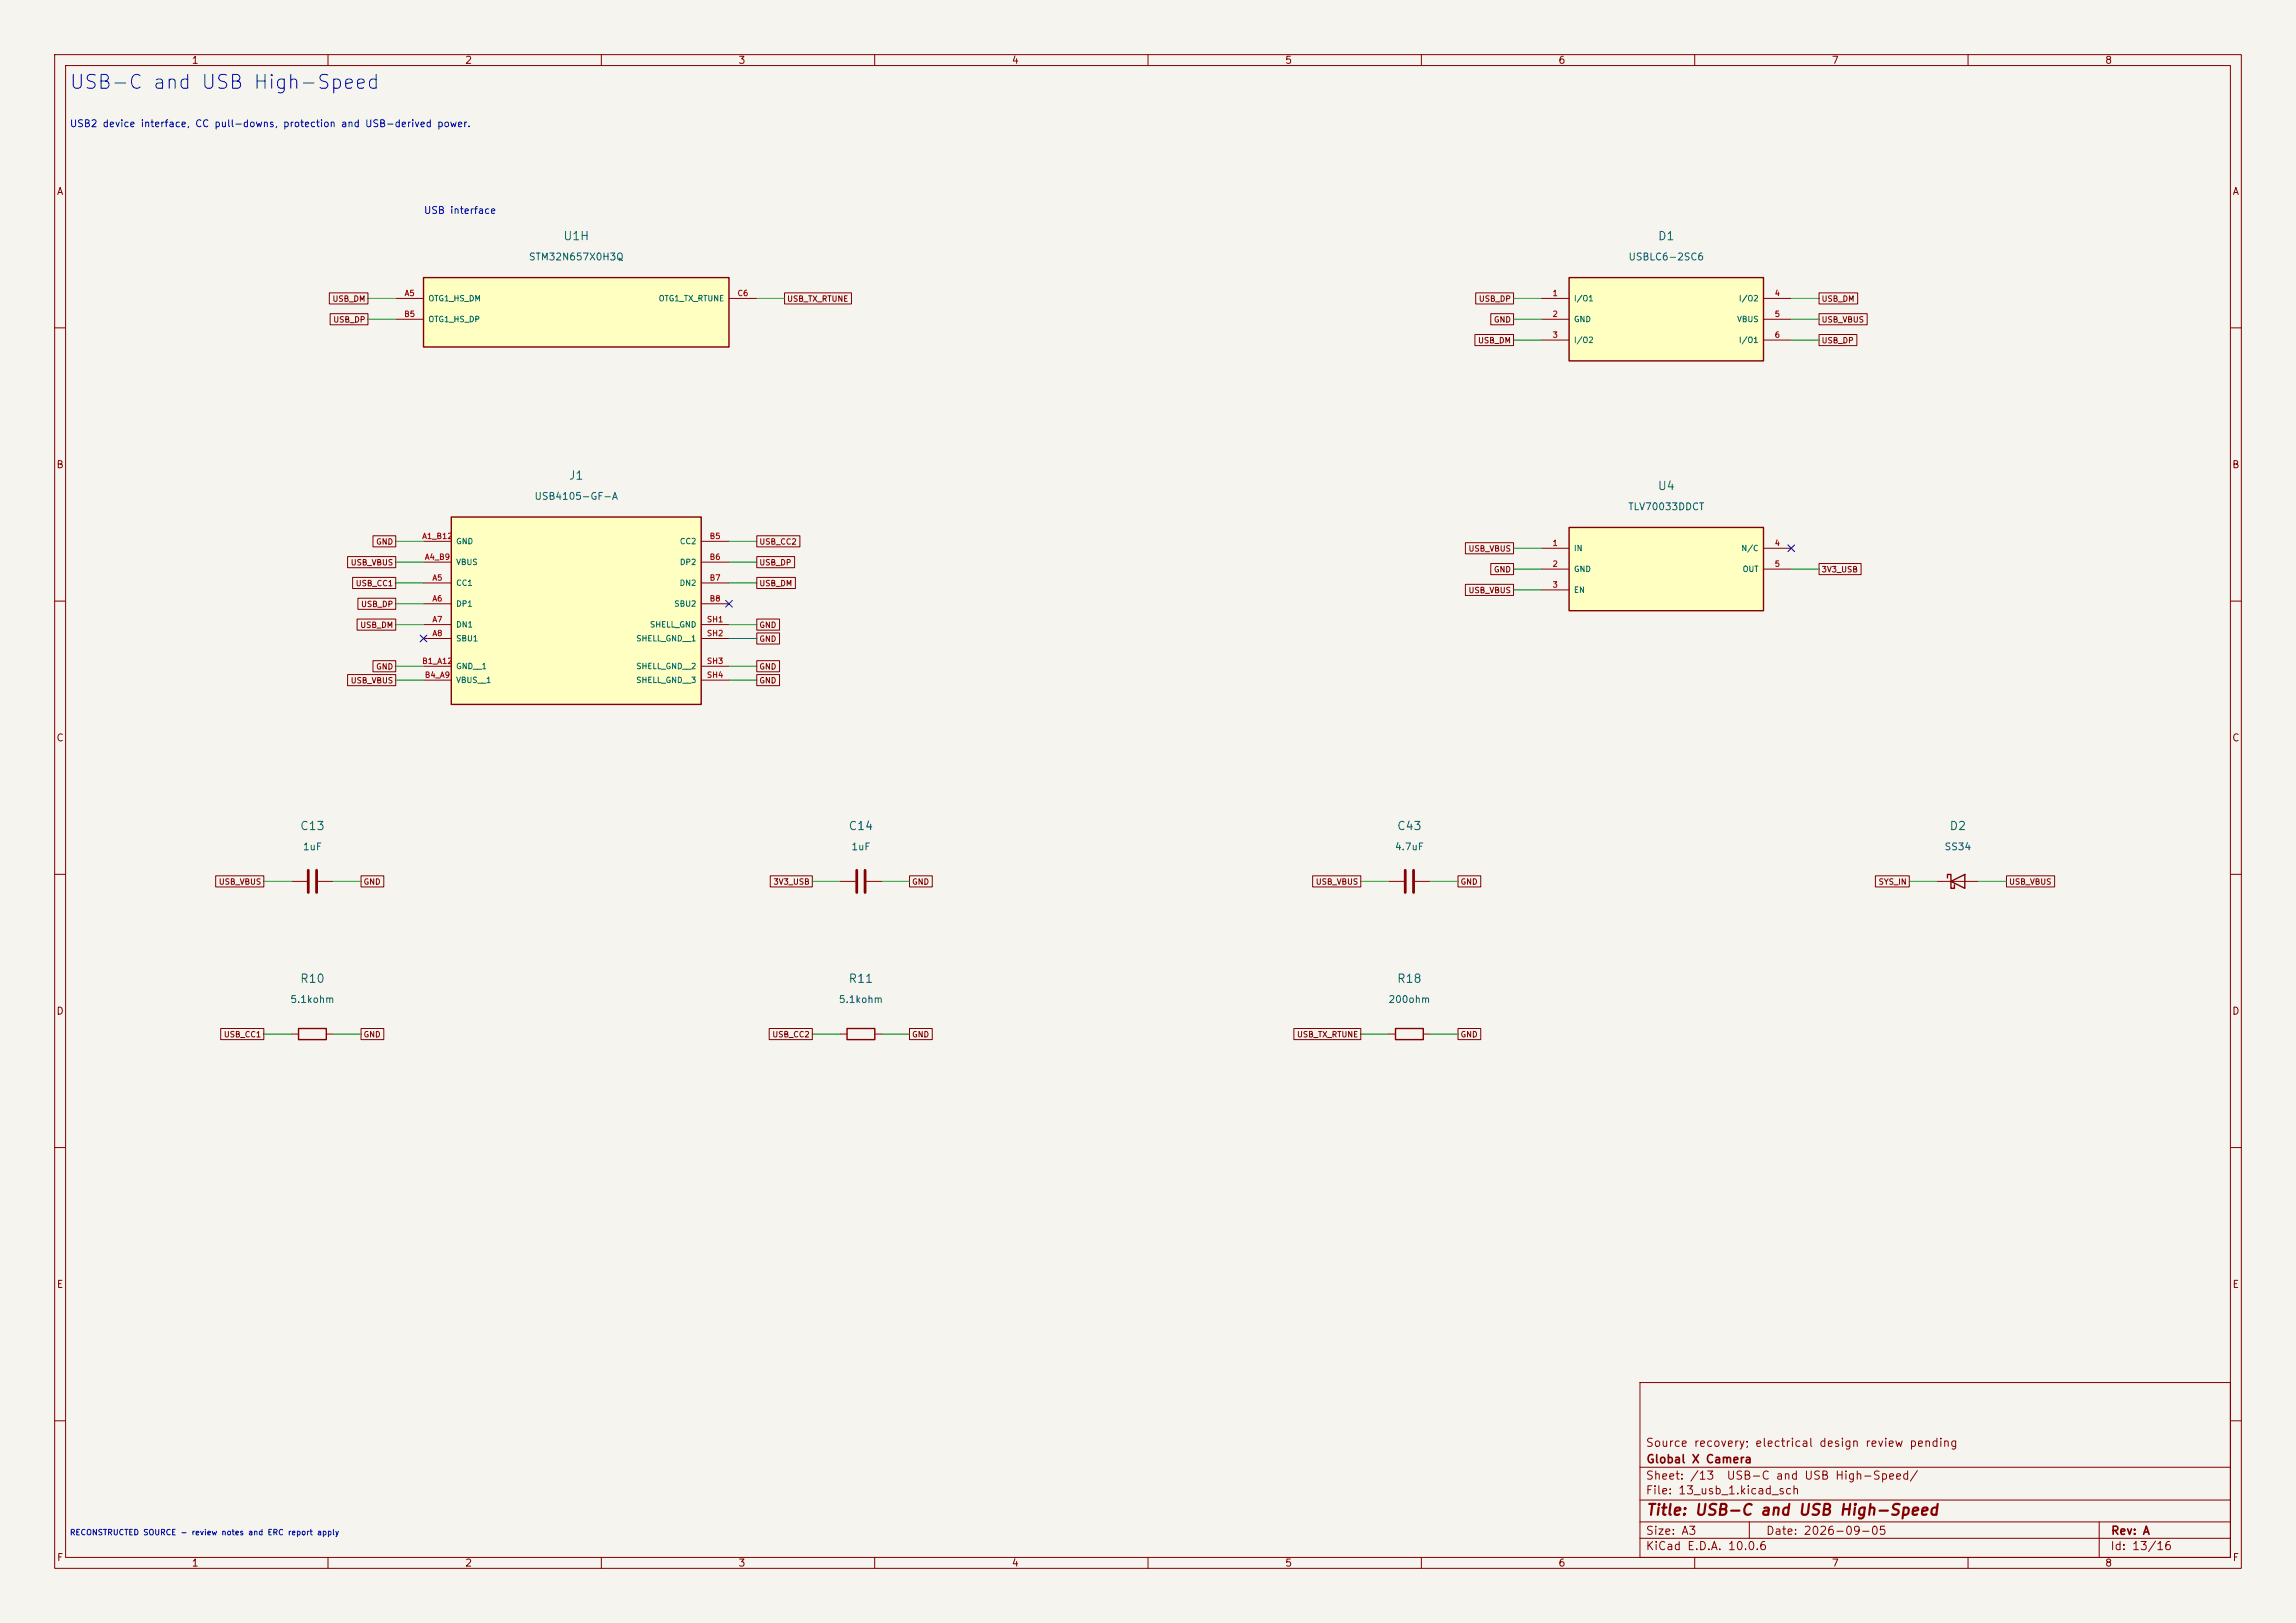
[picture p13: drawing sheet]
<svg xmlns="http://www.w3.org/2000/svg" width="420mm" height="297mm" viewBox="0 0 420 297" stroke-linecap="round" stroke-linejoin="round" font-family="sans-serif">
<defs><g id="words">
<text font-size="2.5" fill="#0000c2" x="12.5" y="16.9">USB-C and USB High-Speed</text>
<text font-size="2" fill="#840000" x="301" y="277.8">Title: USB-C and USB High-Speed</text>
<g font-size="1.5" fill="#006464">
<text x="102.9" y="44.3">U1H</text>
<text x="303.2" y="44.3">D1</text>
<text x="104" y="88.2">J1</text>
<text x="303.1" y="90.1">U4</text>
<text x="54.8" y="152.3">C13</text>
<text x="155.1" y="152.3">C14</text>
<text x="255.4" y="152.3">C43</text>
<text x="356.5" y="152.3">D2</text>
<text x="54.8" y="180.2">R10</text>
<text x="155.1" y="180.2">R11</text>
<text x="255.4" y="180.2">R18</text>
</g>
<g font-size="1.5" fill="#840000">
<text x="300.9" y="265.1">Source recovery; electrical design review pending</text>
<text x="301" y="268.1">Global X Camera</text>
<text x="300.9" y="273.8">File: 13_usb_1.kicad_sch</text>
<text x="300.9" y="271.1">Sheet: /13</text>
<text x="315.7" y="271.1">USB-C and USB High-Speed/</text>
<text x="300.9" y="281.2">Size: A3</text>
<text x="322.9" y="281.2">Date: 2026-09-05</text>
<text x="386" y="281.2">Rev: A</text>
<text x="300.9" y="284">KiCad E.D.A. 10.0.6</text>
<text x="385.9" y="284">Id: 13/16</text>
</g>
<g font-size="1.3" fill="#840000">
<text x="35" y="12">1</text>
<text x="85" y="12">2</text>
<text x="135" y="12">3</text>
<text x="185" y="12">4</text>
<text x="235" y="12">5</text>
<text x="285" y="12">6</text>
<text x="335" y="12">7</text>
<text x="385" y="12">8</text>
<text x="10.3" y="36">A</text>
<text x="408.3" y="36">A</text>
<text x="10.2" y="86">B</text>
<text x="408.2" y="86">B</text>
<text x="10.2" y="136">C</text>
<text x="408.2" y="136">C</text>
<text x="10.2" y="186">D</text>
<text x="408.2" y="186">D</text>
<text x="10.3" y="236">E</text>
<text x="408.3" y="236">E</text>
<text x="10.3" y="286">F</text>
<text x="35" y="287">1</text>
<text x="85" y="287">2</text>
<text x="135" y="287">3</text>
<text x="185" y="287">4</text>
<text x="235" y="287">5</text>
<text x="285" y="287">6</text>
<text x="335" y="287">7</text>
<text x="385" y="287">8</text>
<text x="408.3" y="286">F</text>
</g>
<g font-size="1.3" fill="#0000c2">
<text x="12.7" y="23.6">USB2 device interface, CC pull-downs, protection and USB-derived power.</text>
<text x="77.4" y="39.4">USB interface</text>
</g>
<g font-size="1.3" fill="#006464">
<text x="96.6" y="48">STM32N657X0H3Q</text>
<text x="297.8" y="48">USBLC6-2SC6</text>
<text x="97.7" y="91.8">USB4105-GF-A</text>
<text x="297.7" y="93.7">TLV70033DDCT</text>
<text x="55.3" y="155.9">1uF</text>
<text x="155.6" y="155.9">1uF</text>
<text x="255.1" y="155.9">4.7uF</text>
<text x="355.6" y="155.9">SS34</text>
<text x="53" y="183.8">5.1kohm</text>
<text x="153.3" y="183.8">5.1kohm</text>
<text x="253.9" y="183.8">200ohm</text>
</g>
<g font-size="1" fill="#840000">
<text x="60.7" y="55.5">USB_DM</text>
<text x="60.9" y="59.3">USB_DP</text>
<text x="143.9" y="55.5">USB_TX_RTUNE</text>
<text x="270.4" y="55.5">USB_DP</text>
<text x="273.2" y="59.3">GND</text>
<text x="333.1" y="55.5">USB_DM</text>
<text x="333.1" y="59.3">USB_VBUS</text>
<text x="270.3" y="63.1">USB_DM</text>
<text x="333.1" y="63.1">USB_DP</text>
<text x="68.7" y="99.9">GND</text>
<text x="138.8" y="99.9">USB_CC2</text>
<text x="268.5" y="101.2">USB_VBUS</text>
<text x="64.1" y="103.7">USB_VBUS</text>
<text x="65" y="107.5">USB_CC1</text>
<text x="138.8" y="103.7">USB_DP</text>
<text x="138.8" y="107.5">USB_DM</text>
<text x="273.2" y="105">GND</text>
<text x="333.1" y="105">3V3_USB</text>
<text x="66" y="111.3">USB_DP</text>
<text x="268.5" y="108.8">USB_VBUS</text>
<text x="65.8" y="115.1">USB_DM</text>
<text x="138.8" y="115.1">GND</text>
<text x="138.8" y="117.7">GND</text>
<text x="64.1" y="125.3">USB_VBUS</text>
<text x="68.7" y="122.8">GND</text>
<text x="138.8" y="122.8">GND</text>
<text x="138.8" y="125.3">GND</text>
<text x="39.9" y="162.1">USB_VBUS</text>
<text x="66.4" y="162.1">GND</text>
<text x="141.4" y="162.1">3V3_USB</text>
<text x="166.7" y="162.1">GND</text>
<text x="240.6" y="162.1">USB_VBUS</text>
<text x="267.1" y="162.1">GND</text>
<text x="343.5" y="162.1">SYS_IN</text>
<text x="367.4" y="162.1">USB_VBUS</text>
<text x="40.9" y="190.1">USB_CC1</text>
<text x="66.4" y="190.1">GND</text>
<text x="141.2" y="190.1">USB_CC2</text>
<text x="166.7" y="190.1">GND</text>
<text x="237.2" y="190.1">USB_TX_RTUNE</text>
<text x="267.1" y="190.1">GND</text>
</g>
<g font-size="1" fill="#a90000">
<text x="73.8" y="58.2">B5</text>
<text x="73.9" y="54.4">A5</text>
<text x="134.8" y="54.4">C6</text>
<text x="283.9" y="54.4">1</text>
<text x="283.9" y="58.2">2</text>
<text x="324.5" y="54.4">4</text>
<text x="324.5" y="58.2">5</text>
<text x="283.9" y="62">3</text>
<text x="324.5" y="62">6</text>
<text x="77.1" y="98.9">A1_B12</text>
<text x="129.7" y="98.9">B5</text>
<text x="283.9" y="100.1">1</text>
<text x="324.5" y="100.1">4</text>
<text x="77.6" y="102.7">A4_B9</text>
<text x="79" y="106.5">A5</text>
<text x="129.7" y="102.7">B6</text>
<text x="129.7" y="106.5">B7</text>
<text x="283.9" y="104">2</text>
<text x="283.9" y="107.8">3</text>
<text x="324.5" y="104">5</text>
<text x="79" y="110.3">A6</text>
<text x="129.7" y="110.3">B8</text>
<text x="79" y="114.1">A7</text>
<text x="79" y="116.7">A8</text>
<text x="129.2" y="114.1">SH1</text>
<text x="129.2" y="116.7">SH2</text>
<text x="77.1" y="121.7">B1_A12</text>
<text x="77.6" y="124.3">B4_A9</text>
<text x="129.2" y="121.7">SH3</text>
<text x="129.2" y="124.3">SH4</text>
</g>
<g font-size="1" fill="#006464">
<text x="78.3" y="55.4">OTG1_HS_DM</text>
<text x="78.3" y="59.2">OTG1_HS_DP</text>
<text x="120.4" y="55.4">OTG1_TX_RTUNE</text>
<text x="287.8" y="55.4">I/O1</text>
<text x="287.8" y="59.2">GND</text>
<text x="317.7" y="59.2">VBUS</text>
<text x="318" y="55.4">I/O2</text>
<text x="287.8" y="63">I/O2</text>
<text x="318" y="63">I/O1</text>
<text x="83.3" y="99.8">GND</text>
<text x="124.3" y="99.8">CC2</text>
<text x="287.8" y="101.1">IN</text>
<text x="318.4" y="101.1">N/C</text>
<text x="83.3" y="103.6">VBUS</text>
<text x="83.3" y="107.4">CC1</text>
<text x="124.2" y="107.4">DN2</text>
<text x="124.3" y="103.6">DP2</text>
<text x="287.8" y="104.9">GND</text>
<text x="318.7" y="104.9">OUT</text>
<text x="83.3" y="111.3">DP1</text>
<text x="123.3" y="111.3">SBU2</text>
<text x="287.8" y="108.7">EN</text>
<text x="83.3" y="115.1">DN1</text>
<text x="83.3" y="117.6">SBU1</text>
<text x="116.3" y="117.6">SHELL_GND__1</text>
<text x="118.8" y="115.1">SHELL_GND</text>
<text x="83.3" y="122.7">GND__1</text>
<text x="83.3" y="125.2">VBUS__1</text>
<text x="116.3" y="122.7">SHELL_GND__2</text>
<text x="116.3" y="125.2">SHELL_GND__3</text>
</g>
<text font-size="1" fill="#0000c2" x="12.7" y="281.2">RECONSTRUCTED SOURCE - review notes and ERC report apply</text>
</g></defs>
<path d="M0 0h420v297h-420z" fill="#f5f4ef" stroke="#f5f4ef" stroke-width=".18"/>
<g fill="none" stroke="#840000" stroke-width=".18">
<path d="M10 10h400v277h-400zM12 12h396v273h-396zM60 10v2M110 10v2M160 10v2M210 10v2M260 10v2M310 10v2M360 10v2M10 60h2M408 60h2M10 110h2"/>
<path d="M408 110h2M10 160h2M408 160h2M153.7 161.3h2.8M158.5 161.3h2.8M254 161.3h2.8M258.8 161.3h2.8M10 210h2M408 210h2M300 253h108v32h-108zM10 260h2M300 278.5h108"/>
<path d="M300 274.5h108M300 268.5h108M320 278.5v3M384 278.5v6.5M408 260h2M60 285v2M110 285v2M160 285v2M210 285v2M260 285v2M300 281.5h108M310 285v2"/>
<path d="M360 285v2"/>
</g>
<path d="M156.7 159.3v4M158.2 159.3v4M257 159.3v4M258.6 159.3v4" fill="none" stroke="#840000" stroke-width=".51"/>
<path d="M77.5 50.8h55.8v12.7h-55.8z" fill="#ffffc2"/>
<path d="M77.5 50.8h55.8v12.7h-55.8zM154.9 188.2h5.1v2h-5.1z" fill="none" stroke="#840000" stroke-width=".25"/>
<path d="M72.4 54.6h5.1M72.4 58.4h5.1M133.3 54.6h5.1M153.7 189.2h1.2M160 189.2h1.3" fill="none" stroke="#840000" stroke-width=".18"/>
<path d="M287 50.8h35.6v15.2h-35.6z" fill="#ffffc2"/>
<path d="M287 50.8h35.6v15.2h-35.6z" fill="none" stroke="#840000" stroke-width=".25"/>
<path d="M281.9 54.6h5.1M281.9 58.4h5.1M322.6 54.6h5.1M322.6 58.4h5.1M281.9 62.2h5.1M322.6 62.2h5.1" fill="none" stroke="#840000" stroke-width=".18"/>
<path d="M82.5 94.6h45.8v34.3h-45.8z" fill="#ffffc2"/>
<path d="M82.5 94.6h45.8v34.3h-45.8zM255.3 188.2h5v2h-5z" fill="none" stroke="#840000" stroke-width=".25"/>
<g fill="none" stroke="#840000" stroke-width=".18">
<path d="M77.5 99.1h5M128.3 99.1h5M77.5 102.9h5M77.5 106.7h5M77.5 110.5h5M77.5 114.3h5M77.5 116.8h5M128.3 102.9h5M128.3 106.7h5M128.3 110.5h5M128.3 114.3h5M128.3 116.8h5"/>
<path d="M77.5 121.9h5M77.5 124.5h5M128.3 121.9h5M128.3 124.5h5M254 189.2h1.3M260.3 189.2h1.3"/>
</g>
<path d="M287 96.5h35.6v15.3h-35.6z" fill="#ffffc2"/>
<path d="M287 96.5h35.6v15.3h-35.6zM356.2 160.7v-.7h.7v2.6h.6v-.7M356.9 161.3l2.5-1.3v2.6zM54.6 188.2h5.1v2h-5.1z" fill="none" stroke="#840000" stroke-width=".25"/>
<g fill="none" stroke="#840000" stroke-width=".18">
<path d="M60.2 53.6h7.1v2h-7.1zM60.4 57.4h6.9v2h-6.9zM143.5 53.6h12.3v2h-12.3zM269.9 53.6h7v2h-7zM272.7 57.4h4.2v2h-4.2zM332.7 53.6h7.1v2h-7.1zM332.7 57.4h8.8v2h-8.8zM269.8 61.2h7.1v2h-7.1zM332.7 61.2h7v2h-7zM68.2 98h4.2v2.1h-4.2zM138.4 98h7.9v2.1h-7.9zM268.1 99.3h8.8v2h-8.8z"/>
<path d="M63.6 101.9h8.8v2h-8.8zM64.5 105.7h7.9v2h-7.9zM65.3 113.3h7.1v2h-7.1zM65.5 109.5h6.9v2h-6.9zM138.4 113.3h4.2v2h-4.2zM138.4 115.8h4.2v2.1h-4.2zM138.4 101.9h7v2h-7zM138.4 105.7h7.1v2h-7.1zM268.1 106.9h8.8v2.1h-8.8zM272.7 103.1h4.2v2.1h-4.2zM281.9 100.3h5.1M281.9 104.1h5.1"/>
<path d="M281.9 108h5.1M322.6 100.3h5.1M322.6 104.1h5.1M332.7 103.1h7.7v2.1h-7.7zM63.6 123.4h8.8v2.1h-8.8zM68.2 120.9h4.2v2h-4.2zM138.4 120.9h4.2v2h-4.2zM138.4 123.4h4.2v2.1h-4.2zM39.5 160.3h8.8v2h-8.8zM53.3 161.3h2.8M58.2 161.3h2.8M66 160.3h4.2v2h-4.2z"/>
<path d="M140.9 160.3h7.7v2h-7.7zM166.4 160.3h4.1v2h-4.1zM240.1 160.3h8.8v2h-8.8zM266.7 160.3h4.2v2h-4.2zM343.1 160.3h6.1v2h-6.1zM354.3 161.3h7.6M367 160.3h8.8v2h-8.8zM40.4 188.2h7.9v2h-7.9zM53.3 189.2h1.3M59.7 189.2h1.3M66 188.2h4.2v2h-4.2zM140.7 188.2h7.9v2h-7.9z"/>
<path d="M166.4 188.2h4.1v2h-4.1zM236.7 188.2h12.2v2h-12.2zM266.7 188.2h4.2v2h-4.2z"/>
</g>
<path d="M56.4 159.3v4M57.9 159.3v4" fill="none" stroke="#840000" stroke-width=".51"/>
<g fill="none" stroke="#009600" stroke-width=".18">
<path d="M67.3 54.6h5.1M67.3 58.4h5.1M138.4 54.6h5.1M276.9 54.6h5M276.9 58.4h5M327.7 54.6h5M327.7 58.4h5M276.9 62.2h5M327.7 62.2h5M72.4 99.1h5.1M133.3 99.1h5.1M72.4 102.9h5.1"/>
<path d="M72.4 106.7h5.1M72.4 110.5h5.1M72.4 114.3h5.1M133.3 102.9h5.1M133.3 106.7h5.1M133.3 114.3h5.1M133.3 116.8h5.1M276.9 100.3h5M276.9 104.1h5M276.9 108h5M327.7 104.1h5M72.4 121.9h5.1"/>
<path d="M72.4 124.5h5.1M133.3 121.9h5.1M133.3 124.5h5.1M48.3 161.3h5M61 161.3h5M148.6 161.3h5.1M161.3 161.3h5.1M248.9 161.3h5.1M261.6 161.3h5.1M349.2 161.3h5.1M361.9 161.3h5.1M48.3 189.2h5"/>
<path d="M61 189.2h5M148.6 189.2h5.1M161.3 189.2h5.1M248.9 189.2h5.1M261.6 189.2h5.1"/>
</g>
<path d="M327.1 99.7l1.2 1.2M328.3 99.7l-1.2 1.2M76.9 116.2l1.2 1.2M78.1 116.2l-1.2 1.2M132.7 109.9l1.3 1.2M134 109.9l-1.3 1.2" fill="none" stroke="#000084" stroke-width=".18"/>
<use href="#words"/>
</svg>
